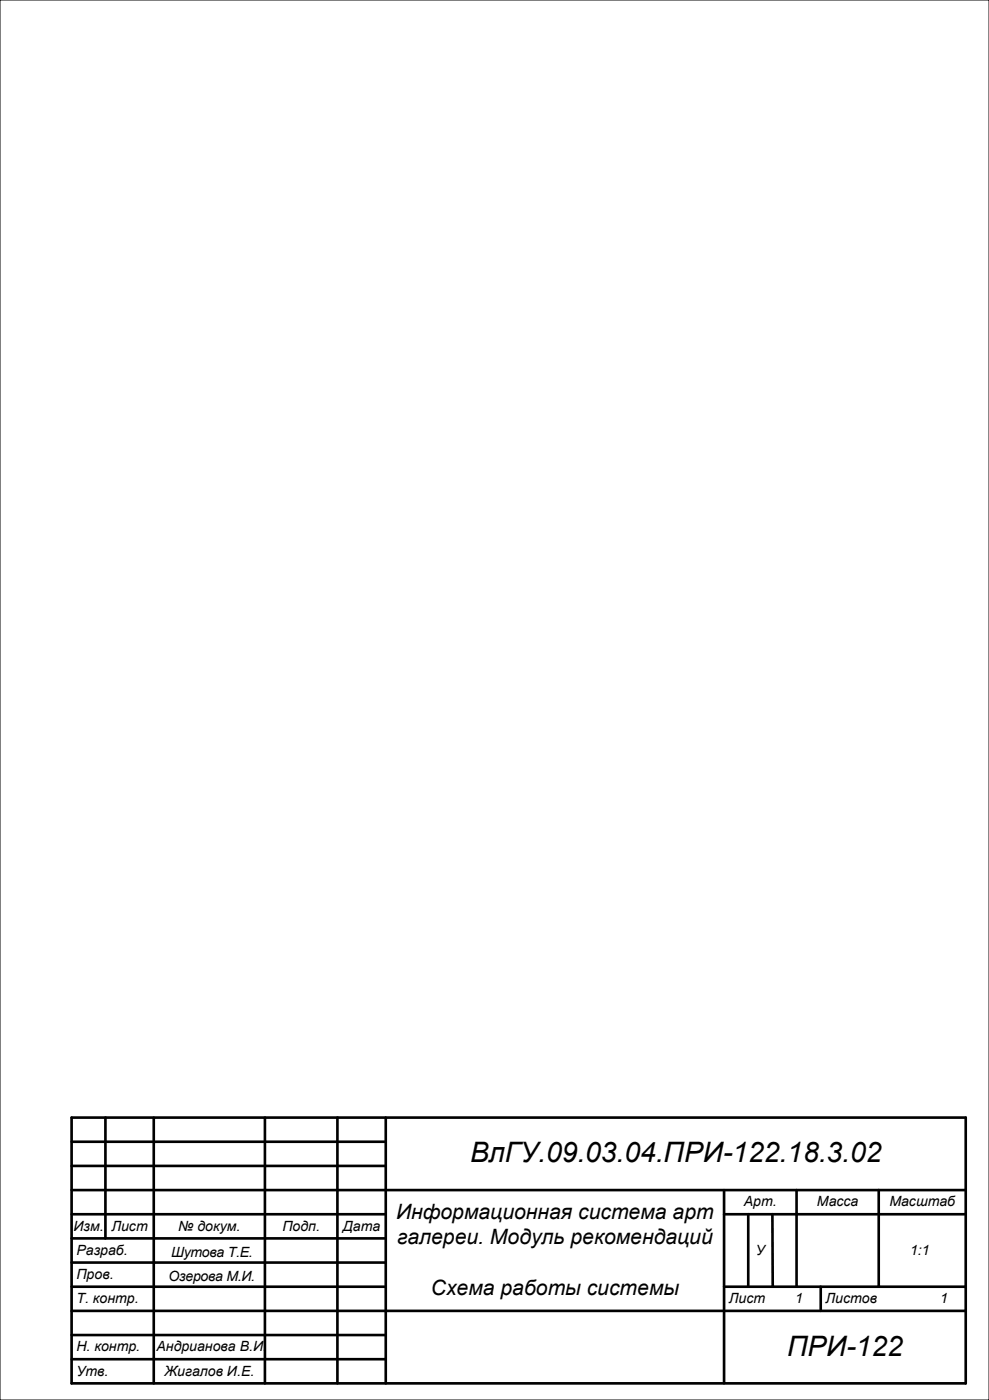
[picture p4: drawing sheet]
<svg xmlns="http://www.w3.org/2000/svg" width="594mm" height="841mm" viewBox="0 0 594 841" stroke-linecap="round" stroke-linejoin="round" font-family="sans-serif">
<defs><g id="words">
<g font-size="16.9">
<text x="282" y="698">ВлГУ.09.03.04.ПРИ-122.18.3.02</text>
<text x="473" y="814">ПРИ-122</text>
</g>
<g font-size="12.7">
<text x="238" y="732">Информационная система арт</text>
<text x="238" y="747">галереи. Модуль рекомендаций</text>
<text x="259" y="778">Схема работы системы</text>
</g>
<g font-size="8.5">
<text x="447" y="725">Арт.</text>
<text x="491" y="725">Масса</text>
<text x="534" y="725">Масштаб</text>
<text x="44" y="739">Изм.</text>
<text x="67" y="739">Лист</text>
<text x="107" y="739">№ докум.</text>
<text x="170" y="739">Подп.</text>
<text x="206" y="739">Дата</text>
<text x="46" y="754">Разраб.</text>
<text x="103" y="755">Шутова Т.Е.</text>
<text x="454" y="754">У</text>
<text x="547" y="754">1:1</text>
<text x="46" y="768">Пров.</text>
<text x="101" y="770">Озерова М.И.</text>
<text x="46" y="783">Т. контр.</text>
<text x="438" y="783">Лист</text>
<text x="478" y="783">1</text>
<text x="496" y="783">Листов</text>
<text x="565" y="783">1</text>
<text x="46" y="812">Н. контр.</text>
<text x="94" y="812">Андрианова В.И.</text>
<text x="46" y="826">Утв.</text>
<text x="99" y="826">Жигалов И.Е.</text>
</g>
</g></defs>
<path d="M0 0h594v841h-594z" fill="none" stroke="#000" stroke-width=".6"/>
<g fill="none" stroke="#000" stroke-width="1.6">
<path d="M43 671h537v160h-537zM63 671v73M92 671v160M159 671v160M203 671v160M232 671v160M43 686h189M43 715h537M43 700h189M435 715v116M478 715v58M528 715v58"/>
<path d="M43 729h189M435 729h145M449 729v44M464 729v44M43 744h189M43 758h189M43 773h189M435 773h145M493 773v14M43 787h537M43 816h189M43 802h189"/>
</g>
<use href="#words"/>
</svg>
